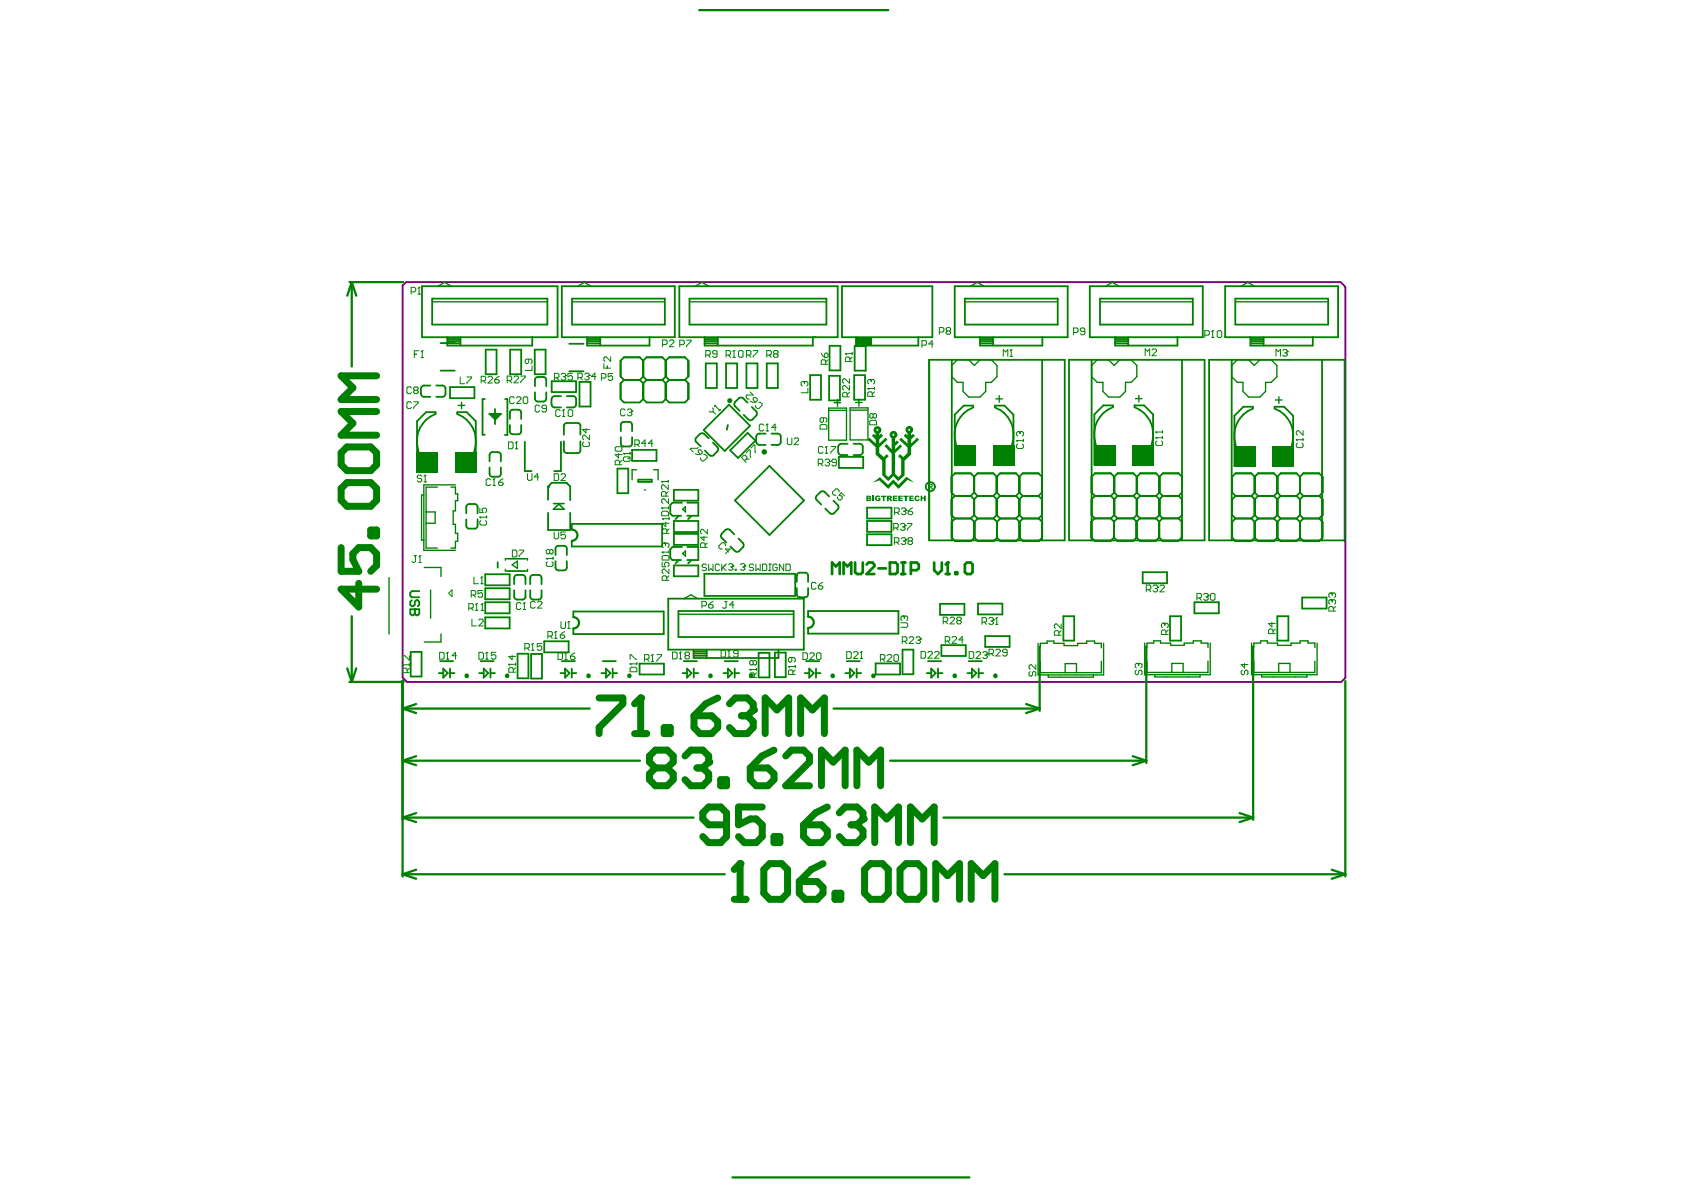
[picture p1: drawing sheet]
<svg xmlns="http://www.w3.org/2000/svg" width="297mm" height="210mm" viewBox="0 0 297 210" stroke-linecap="round" stroke-linejoin="round" font-family="sans-serif">
<path d="M71 50.4l.6-.6h164.9l.8 .8v69l-.7 .7h-164.8l-.8-.8z" fill="none" stroke="#808080" stroke-width=".18"/>
<path d="M71 50.4l.6-.6h164.9l.8 .8v69l-.7 .7h-164.8l-.8-.8z" fill="none" stroke="#800080" stroke-width=".32"/>
<g fill="#008000">
<path d="M153.9 85.2l1.3-1 1.4 1.3 1-.9 .9 .9 1.4-1.4 1.4 1-1.2-.5-1.6 1.6-.9-.9-.9 .9-1.6-1.5z"/>
<path d="M151 59.5h2.7v1.5h-2.7z"/>
<path d="M153 77.6l.4-.4 1.1 1v-.7l-.7-.7 .3-.3 .4 .3v-.4h.6v.4l.3-.3 .4 .3-.7 .7v.7l1.1-1 .3 .4-1.4 1.3v1l.8 .7 .5-.5 .4 .4-.6 .5v2.7l.5 .5 .6-.6v-3.6l-1.3-1.3 .4-.4 .9 1v-2.2h.6v.9l.3-.3 .4 .3-.7 .7v.5l.9-.8 .3 .4-1.2 1.1v3.7l.6 .6 .5-.5v-2.7l-.6-.5 .4-.4 .5 .5 .8-.7v-1l-1.5-1.3 .4-.4 1.1 1v-.7l-.7-.6 .4-.4 .3 .3v-.5h.6v.5l.3-.3 .4 .3-.7 .7v.7l1.1-1 .3 .4-1.4 1.3v1.3l-1.1 1.1v2.6l-1.2 1-.8-.9-.9 .9-1.1-1.1v-2.5l-1.1-1.1v-1.3z"/>
</g>
<path d="M62 49.8l-.8 2.4" fill="none" stroke="#008000" stroke-width=".4"/>
<g fill="none" stroke="#008000" stroke-width=".24">
<path d="M78.4 49.8l-1.2 .7M86.6 73l.7 .7 .8-.7h-1.8l1 1.1M87 73.4l.1-.4v.2l.2 .3M87.3 73.4l.4-.4v.2l-.2 .3zM87.7 73l-.4 .4h-.2l.3-.3h-.7M74.4 95.3h.4M74.4 87.3h.4M79.5 85.9h.8v1.2h.4M79.9 92.5h.4M80.3 94.1h.4v1.4h-.4v1.2h-.8M80.7 88.3h-.4v1.8h-.4M89.1 98.5v.3"/>
<path d="M91.3 99l-1 .6M93 98.5v.3M89.1 100.4v.3M93 100.4v.3"/>
</g>
<g fill="none" stroke="#008000" stroke-width=".32">
<path d="M78.9 59.8h2.3M78.9 59.5v1.5M81.2 59.5v1.5M93.9 59.5v1.5M73.6 78.4l.2 1.2 .4 .9M74.1 75.4l-.4 1-.1 1M75.2 72.7l-1.6 1.6M76.8 72.7v.3l-.9 .5M76.9 70h1.2M76.9 68h1.2M78.9 60.6h2.3M78.9 60.2h2.3"/>
<path d="M80.7 72.7v.3l.9 .5M82.3 72.7l1.6 1.6M83.4 75.4l.4 1 .1 1M83.9 78.4l-.2 1.2-.4 .9M85.7 66h1.9M85.7 61.7h1.9M86.9 79.8h.9M87.9 73.2l-.6 .5M89.1 76.7h.4M89.1 70.4h.4M89.9 72.8v1.1M89.9 75v1.1"/>
<path d="M91.9 72.8v1.1M91.9 75v1.1M94.4 67v1.1M94.4 69.2v1.1M76 82.3l.8 .4v.4M81.5 82.3l-.8 .4v.4M82.2 91.6v1.1M82.8 93.2h.9M82.8 88.9h.9M84.2 91.6v1.1M86.4 82.5v1.1M86.9 84.1h.9"/>
<path d="M92.6 83.1h1.2M77.4 118.7h.8M79.4 118.7h.8M85.3 117.9l.8 .8M85.6 101.3v1.9M85.6 103.8v1.9M86.5 118.7h.8M89.9 101.3v1.9M89.9 103.8v1.9M90.7 101.9v1.1M90.7 104.1v1.1M92.7 101.9v1.1"/>
<path d="M92.7 104.1v1.1M93.5 101.9v1.1M93.5 104.1v1.1M95.5 101.9v1.1M95.5 104.1v1.1"/>
</g>
<path d="M79.1 104.6l.6-.6v1.2z" fill="none" stroke="#008000" stroke-width=".18"/>
<path d="M97.6 89.8h.1" fill="none" stroke="#008000" stroke-width=".28"/>
<circle cx="96.7" cy="85.8" r=".16" fill="#008000"/>
<g fill="none" stroke="#008000" stroke-width=".32">
<path d="M74.4 50.5h23.9v9h-23.9zM76.2 52.7h20.4v4.6h-20.4zM99.1 50.5h19.9v9h-19.9zM100.9 52.7h16.4v4.6h-16.4zM103.6 59.5v1.5h11v-1.5M103.6 59.8h2.3M105.9 59.5v1.5M119.8 50.5h28v9h-28zM121.6 52.7h24.2v4.6h-24.2zM124.3 59.5v1.5h19.1v-1.5M124.3 59.8h2.3M126.6 59.5v1.5"/>
<path d="M148.5 50.5h16v9h-16zM151 59.5v1.5h11v-1.5M168.4 50.5h19.9v9h-19.9zM170.2 52.7h16.4v4.6h-16.4zM172.9 59.5v1.5h11v-1.5M172.9 59.8h2.3M175.2 59.5v1.5M192.2 50.5h20v9h-20zM194 52.7h16.4v4.6h-16.4zM196.7 59.5v1.5h11v-1.5M196.7 59.8h2.3M199 59.5v1.5"/>
<path d="M216.1 50.5h19.9v9h-19.9zM217.9 52.7h16.4v4.6h-16.4zM220.6 59.5v1.5h11v-1.5M220.6 59.8h2.3M222.9 59.5v1.5M73.6 74.3v8.8h3.2M74.2 68.5v1M74.8 70h1.1M74.8 68h1.1M75.2 72.7h1.6M75.9 73.5l-.7 .6-1.1 1.3M77.7 65.4h2.5"/>
<path d="M77.7 60.5h2.5M78.6 68.5v1M78.9 61h15M79.4 68.3h4.3v1.9h-4.3zM80.7 72.7h1.6M81.6 73.5l.7 .6 1.1 1.3M83.9 74.3v8.8h-3.2M85.5 70.4h-.4v6.3h.4M85.7 61.7v4.3M87.3 72.1v2.7M87.6 61.7v4.3M89.5 70.4v6.3"/>
<path d="M90 61.7h1.9v4.3h-1.9zM90.5 76.6h.9M90.5 72.3h.9M92.6 77.9v5.2M94.3 61.7h1.9v4.3h-1.9zM94.9 70.8h.9M94.9 66.5h.9M96.4 67v1.1M96.4 69.2v1.1M97.3 70.4v.9M97.3 67.2h4.3v2h-4.3zM97.8 71.9h1.1"/>
<path d="M97.8 69.9h1.1M98.9 77.9v5.2h-1.2M99.5 75.1v1.6M99.5 77.8v1.6M99.9 79.9h2M100 71.9h1.1M100 69.9h1.1M100 74.6h2M100.4 65.5h2.5M100.4 60.6h2.5M101.6 70.4v.9M102.2 67.4h2v4.3h-2z"/>
<path d="M102.4 75v1.7M102.4 77.8v1.7M103.6 60.6h2.3M103.6 60.2h2.3M109.5 74.9v1.1M109.5 77.1v1.1M110 78.8h1M110 74.4h1M110.1 67l-.6 .6v2.8l.6 .6h2.8l.5-.6M110.1 67h2.8M111.5 74.9v1.1M111.5 77.1v1.1"/>
<path d="M111.5 79.4h4.3v1.9h-4.3zM112.9 67l.5 .6M113.4 63.6l-.5-.6h-2.8l-.6 .6v2.8l.6 .6M113.4 70.4l.6 .6h2.8l.6-.6M113.4 66.4l-.5 .6M113.4 63.6l.6-.6h2.8l.6 .6M113.4 66.4l.6 .6M113.4 63.6v2.8M113.4 67.6v2.8M114 67h2.8M114 67l-.6 .6M116.8 67l.6 .6"/>
<path d="M117.4 66.4l-.6 .6M117.4 63.6l.6-.6h2.8l.6 .6v2.8l-.6 .6M117.4 66.4l.6 .6M117.4 63.6v2.8M117.4 67.6v2.8M118 67h2.8M118 67l-.6 .6M120.8 67l.6 .6v2.8l-.6 .6h-2.8l-.6-.6M122.8 78l.8 .8M123.5 76.5l-.7 .7M124.1 75.8l4.5-4.4 3.7 3.7-4.5 4.5zM124.2 76.5l.8 .8"/>
<path d="M124.3 60.6h2.3M124.3 79.5l.8 .8M124.3 60.2h2.3M124.5 64.1h1.9v4.3h-1.9zM125.8 78.1l.8 .8M126.6 79.6l-.7 .7M128.1 64.1h1.9v4.3h-1.9zM128.4 75l-.2 .8M128.8 79.4l3.1-3 1.4 1.3-3.1 3.1zM129.7 71.7l.8 .8M130.3 70.2l-.6 .7M131.1 70.2l.8 .8"/>
<path d="M131.2 73.2l.8 .8M131.7 64.1h1.9v4.3h-1.9zM132.6 71.8l.8 .8M133.4 77v1M133.4 73.3l-.7 .7M133.9 78.5h1.1M133.9 76.5h1.1M135.2 64.1h2v4.3h-2zM136.1 78.5h1.1M136.1 76.5h1.1M137.7 77v1M142.9 66.2h1.9v4.3h-1.9z"/>
<path d="M146.2 66.3h2v4.3h-2zM146.3 61h1.9v4.3h-1.9zM147.8 78.8v1M148.4 78.3h1.1M150.5 78.3h1.2M150.7 66.2h1.9v4.3h-1.9zM150.7 61h2v4.4h-2zM152.2 78.8v1M163.9 63.5h23.9v31.8h-23.9zM167.9 63.5v31.8M168.4 76.2a5.1 5.1 0 0 1 3.3-4.3v-.4h-1.7l-1.6 1.6v8.9h3.3v-.4a5.1 5.1 0 0 1-3.3-4.4M172.9 60.6h2.3"/>
<path d="M172.9 60.2h2.3M178.8 76.2a5.1 5.1 0 0 0-3.3-4.3v-.4h1.7l1.6 1.6v8.9h-3.3v-.4a5.1 5.1 0 0 0 3.3-4.4M183.8 63.5v31.8M188.6 63.5h23.9v31.8h-23.9zM192.5 63.5v31.8M193 76.2a5.1 5.1 0 0 1 3.3-4.4v-.3h-1.7l-1.6 1.6v8.8h3.3v-.4a5.1 5.1 0 0 1-3.3-4.3M196.7 60.6h2.3M196.7 60.2h2.3M203.4 76.2a5.1 5.1 0 0 0-3.3-4.4v-.3h1.7l1.6 1.6v8.8h-3.3v-.4a5.1 5.1 0 0 0 3.3-4.3M208.5 63.5v31.8M213.3 63.5h23.9v31.8h-23.9zM217.3 63.5v31.8"/>
<path d="M217.7 76.4a5.1 5.1 0 0 1 3.3-4.3v-.4h-1.7l-1.6 1.6v8.9h3.3v-.4a5.1 5.1 0 0 1-3.3-4.4M220.6 60.6h2.3M220.6 60.2h2.3M228.1 76.4a5.1 5.1 0 0 0-3.3-4.3v-.4h1.7l1.6 1.6v8.9h-3.3v-.4a5.1 5.1 0 0 0 3.3-4.4M233.2 63.5v31.8M74.2 80.5l1 1.3 .8 .5M82.2 89.4v1.1M83.3 80.5l-1.1 1.3-.7 .5M84.2 89.4v1.1M86.4 80.3v1.1M87.8 99.2v.9M88.3 80.3v1.1"/>
<path d="M88.3 82.5v1.1M96.7 88.2v-2.4l.6-.6h2.6l.7 .6v2.4M96.7 90.5v3h3.9v-3M98 96.8v1.1M98 99v1.1M98.5 96.3h1M100 96.8v1.1M100 99v1.1M100.9 93.4v-1h15.9v4h-15.9v-1M108.9 82.7h1.9v4.3h-1.9zM112.6 84.6h2.4v.4h-2.4zM118.9 86.4h4.3v1.9h-4.3z"/>
<path d="M118.9 91.9h4.3v1.9h-4.3zM118.9 94.2h4.3v1.9h-4.3zM118.9 99.7h4.3v2h-4.3zM119.7 98.8l-.6 .6M119.7 91l-.6 .6M120.3 96.5h-1.7l-.4 .4v1.5l.4 .4h1.5M120.3 88.7h-1.7l-.4 .4v1.5l.4 .4h1.5M121.2 96.5h2v2.3h-2M121.2 88.7h2v2.3h-2M121.9 98.9l-.5 .5M121.9 91.1l-.5 .5M127.3 94.9l.8 .8"/>
<path d="M128 93.4l-.7 .7M128.7 93.4l.8 .8M128.8 96.4l.8 .8M129.6 88.3l6.1-6.1 6.1 6.1-6.1 6.1zM130.3 95l.8 .8M131.1 96.5l-.7 .7M144.1 88.2l.8 .8M144.7 86.8l-.6 .6M145.4 86.8l.8 .8M145.6 89.7l.8 .8M147 88.3l.8 .8M147.8 89.8l-.7 .7"/>
<path d="M148 80.6h4.3v1.9h-4.3zM148.4 80.3h1.1M150.5 80.3h1.2M152.9 89.5h4.3v2h-4.3zM152.9 91.9h4.3v1.9h-4.3zM152.9 94.2h4.3v2h-4.3zM167.9 94.8l.6 .6h2.8l.6-.6M168.4 87.5l-.6 .6v2.8l.6 .6h2.9l.6 .6M168.4 87.5h2.8M168.5 91.5l-.6 .6M171.2 87.5l.6 .6M171.8 90.9l.6 .6h2.9l.6 .6"/>
<path d="M171.8 84.1l.6-.6h2.8l.6 .6M171.8 84.1l-.6-.6h-2.8l-.6 .6v2.8l.6 .6M171.8 86.9l.6 .6M171.8 84.1v2.8M171.8 88.1v2.8M171.8 90.9l-.6 .6M171.8 86.9l-.6 .6M171.9 94.8l.6 .6h2.8l.6-.6M171.9 92.1v2.7M172.4 87.5l-.6 .6M172.4 87.5h2.8M172.5 91.5l-.6 .6"/>
<path d="M175.2 87.5l.6 .6M175.8 90.9l-.6 .6M175.8 90.9l.6 .6h2.8l.6 .6M175.8 84.1l.6-.6h2.8l.6 .6M175.8 86.9l.6 .6M175.8 84.1v2.8M175.8 88.1v2.8M175.8 86.9l-.6 .6M175.9 94.8l.6 .6h2.7l.6-.6M175.9 92.1v2.7M176.4 87.5l-.6 .6M176.4 87.5h2.8"/>
<path d="M176.5 91.5l-.6 .6M179.2 87.5l.6 .6M179.8 84.1l.6-.6h2.8l.6 .6v2.8l-.6 .6M179.8 86.9l-.6 .6M179.8 90.9l.6 .6h2.8l.6 .6M179.8 90.9l-.6 .6M179.8 84.1v2.8M179.8 88.1v2.8M179.8 86.9l.6 .6M179.8 94.8l.6 .6h2.8l.6-.6M179.8 92.1v2.7M180.4 87.5l-.6 .6"/>
<path d="M180.4 87.5h2.8M180.4 91.5l-.6 .6M183.2 87.5l.6 .6v2.8l-.6 .6M192.5 94.8l.6 .6h2.8l.6-.6M192.5 92l.6-.6h2.8l.6 .6M192.5 90.9l.6 .6h2.8l.6-.6M192.5 84.1l.6-.6h2.8l.6 .6M192.5 86.9l.6 .6M193.1 87.5l-.6 .6M193.1 87.5h2.8M195.9 87.5l.6 .6M196.5 94.8l.6 .6h2.8l.6-.6"/>
<path d="M196.5 92v2.8M196.5 92l.6-.6h2.8l.6 .6M196.5 90.9l.6 .6h2.8l.6-.6M196.5 86.9l.6 .6M196.5 84.1l.6-.6h2.8l.6 .6M196.5 84.1v2.8M196.5 88.1v2.8M196.5 86.9l-.6 .6M197.1 87.5l-.6 .6M197.1 87.5h2.8M199.9 87.5l.6 .6M200.5 92l.6-.6h2.8l.6 .6"/>
<path d="M200.5 94.8l.6 .6h2.8l.6-.6M200.5 92v2.8M200.5 86.9l-.6 .6M200.5 90.9l.6 .6h2.8l.6-.6M200.5 84.1l.6-.6h2.8l.6 .6M200.5 86.9l.6 .6M200.5 84.1v2.8M200.5 88.1v2.8M201.1 87.5l-.6 .6M201.1 87.5h2.8M203.9 87.5l.6 .6M204.5 92l.6-.6h2.8l.5 .6v2.8l-.5 .6h-2.8l-.6-.6"/>
<path d="M204.5 92v2.8M204.5 90.9l.6 .6h2.8l.6-.6M204.5 84.1l.6-.6h2.8l.6 .6M204.5 84.1v2.8M204.5 88.1v2.8M204.5 86.9l.6 .6M204.5 86.9l-.6 .6M205.1 87.5l-.6 .6M205.1 87.5h2.8M207.9 87.5l.6 .6M208.5 86.9l-.6 .6M217.9 91.5l-.6 .6v2.7l.6 .6h2.8l.6-.6"/>
<path d="M217.9 87.5l-.6 .6v2.8l.6 .6M217.9 91.5h2.8M217.9 87.5h2.8M220.7 91.5l.6 .6M220.7 87.5l.6 .6M221.3 94.8l.6 .6h2.8l.6-.6M221.3 84.1l-.6-.6h-2.8l-.6 .6v2.8l.6 .6M221.3 90.9l-.6 .6M221.3 90.9l.6 .6M221.3 84.1l.6-.6h2.8l.6 .6M221.3 86.9l.6 .6M221.3 84.1v2.8"/>
<path d="M221.3 88.1v2.8M221.3 92.1v2.7M221.3 86.9l-.6 .6M221.9 87.5l-.6 .6M221.9 91.5l-.6 .6M221.9 91.5h2.8M221.9 87.5h2.8M224.7 87.5l.6 .6M224.7 91.5l.6 .6M225.3 84.1l.6-.6h2.8l.6 .6M225.3 90.9l-.6 .6M225.3 86.9l-.6 .6"/>
<path d="M225.3 94.8l.6 .6h2.8l.6-.6M225.3 90.9l.6 .6M225.3 86.9l.6 .6M225.3 84.1v2.8M225.3 88.1v2.8M225.3 92.1v2.7M225.9 87.5l-.6 .6M225.9 91.5l-.6 .6M225.9 91.5h2.8M225.9 87.5h2.8M228.7 87.5l.6 .6M228.7 91.5l.6 .6"/>
<path d="M229.3 86.9l-.6 .6M229.3 90.9l.6 .6M229.3 84.1l.6-.6h2.8l.6 .6v2.8l-.6 .6M229.3 84.1v2.8M229.3 88.1v2.8M229.3 92.1v2.7M229.3 86.9l.6 .6M229.3 90.9l-.6 .6M229.9 91.5l-.6 .6M229.9 87.5l-.6 .6M229.9 91.5h2.8M229.9 87.5h2.8"/>
<path d="M232.7 91.5l.6 .6v2.7l-.6 .6h-2.8l-.6-.6M232.7 87.5l.6 .6v2.8l-.6 .6M72.4 115h2v4.3h-2zM77.6 116.6h2.3M78.2 117.9l.8 .8-.8 .8zM79.4 117.9v1.6M84.5 118.7h.8M84.8 116.6h2.3M85.3 117.9v1.6l.8-.8M85.6 106.2h4.3v2h-4.3zM85.6 108.9h4.3v1.9h-4.3zM85.6 105.7h4.3"/>
<path d="M85.6 103.8h4.3M85.6 103.2h4.3M85.6 101.3h4.3M86.5 117.9v1.6M91.2 105.8h1M91.2 101.4h1M91.3 115.3h1.9v4.3h-1.9zM93.7 115.3h1.9v4.4h-1.9zM94 105.8h1M94 101.4h1M96 113.1h4.3v2h-4.3zM98.5 100.6h1"/>
<path d="M98.9 118.7h.8M99.1 116.6h2.3M99.7 117.9l.8 .8-.8 .8zM100.9 118.7h.8M100.9 117.9v1.6M101.1 108.9v-1h16v3.9h-16v-1M106.1 118.7h.8M106.3 116.6h2.3M106.9 117.9l.8 .8-.8 .8zM108.1 118.7h.8M108.1 117.9v1.6M112.8 117.1h4.3v1.9h-4.3z"/>
<path d="M117.9 105.6h23.9v9h-23.9zM119.7 107.8h20.3v4.6h-20.3zM120.4 118.7h.8M120.6 116.6h2.3M121.2 117.9l.8 .8-.8 .8zM122.3 114.6v1.5h15v-1.5M122.3 114.9h2.3M122.3 115.7h2.3M122.4 118.7h.8M122.4 117.9v1.6M122.4 115.3h2.2M124.6 114.6v1.5"/>
<path d="M127.6 118.7h.8M127.8 116.6h2.3M128.4 117.9l.8 .8-.8 .8zM129.6 118.7h.8M129.6 117.9v1.6M133.8 115.1h1.9v4.4h-1.9zM136.7 115.1h1.9v4.3h-1.9zM140.3 105.1h-16.1v-3.9h16.1v4M140.5 101.5v1.1M140.5 103.7v1.1M141.1 105.4h.9M141.1 101h.9"/>
<path d="M141.9 118.7h.8M142.2 116.6h2.3M142.5 101.5v1.1M142.5 103.7v1.1M142.5 108.8v-1h16v4h-16v-1M142.7 117.9l.8 .8-.8 .8zM143.9 118.7h.8M143.9 117.9v1.6M149.1 118.7h.8M149.4 116.6h2.3M149.9 117.9l.8 .8-.8 .8zM151.1 118.7h.8"/>
<path d="M151.1 117.9v1.6M154.5 117h4.3v2h-4.3zM159.2 114.6h1.9v4.3h-1.9zM163.5 118.7h.8M163.7 116.6h2.3M164.3 117.9l.8 .8-.8 .8zM165.5 118.7h.7M165.5 117.9v1.6M165.8 106.5h4.3v2h-4.3zM166.1 113.8h4.3v1.9h-4.3zM170.6 118.7h.8M170.9 116.6h2.3"/>
<path d="M171.4 117.9l.8 .8-.8 .8zM172.5 106.5h4.3v1.9h-4.3zM172.6 118.7h.8M172.6 117.9v1.6M173.8 112.2h4.3v1.9h-4.3zM187.6 108.7h1.9v4.3h-1.9zM201.6 100.9h4.3v2h-4.3zM206.4 108.7h1.9v4.3h-1.9zM210.7 106.2h4.3v2h-4.3zM225.3 108.7h2v4.3h-2zM229.7 105.4h4.3v1.9h-4.3z"/>
</g>
<path d="M97.6 89.8l1-.9 .9 .9zM97.6 88.8h1.9" fill="none" stroke="#008000" stroke-width=".28"/>
<g fill="none" stroke="#008000" stroke-width=".24">
<path d="M76.4 53.2h20M78.4 49.8l1.2 .7M101.1 53.2h16M101.9 50.5l1.2-.7 1.2 .7M121.8 53.2h24M122.6 50.5l1.2-.7 1.2 .7M170.4 53.2h16M171.2 50.5l1.2-.7 1.2 .7M194.2 53.2h16M195 50.5l1.2-.7 1.2 .7M218.1 53.2h16M218.9 50.5l1.2-.7 1.2 .7"/>
<path d="M87.7 73h.7l-1 1M146.2 72h3.1v5.6h-3.1zM146.2 72.4h3.1M147.1 71h1.2M147.7 70.4v1.3M150 71.9h3.1v5.7h-3.1zM150 72.3h3.1M150.9 71h1.2M151.5 70.4v1.2M167.9 64.5l1-1h2l1 1 1-1h2l1 1v2l-1 .9h-1v1.6l-1 1h-2l-1-1v-1.6h-1l-1-.9zM192.5 64.5l1-1h2l1 1 1-1h2l1 1v2l-1 .9h-1v1.6l-1 1h-2l-1-1v-1.6h-1l-1-.9zM217.3 64.5l1-1h1.9l1 1 1-1h2l1 1v2l-1 .9h-1v1.6l-1 1h-2l-1-1v-1.6h-.9l-1-.9z"/>
<path d="M74.4 87.3v8M75.2 90.3h1.5v2h-1.5M77.1 85.9h-1.9v10.8h1.9M79.9 90.1v2.4M80.3 85.5h-5.5v11.6h5.5M80.3 92.5v1.6M80.7 87.1v1.2M89.1 98.5h3.9M91.3 99v1.3l-1-.7M112.3 82.9h-.8v1.7M113.7 86.4h.2M115.3 82.9h.8v1.7"/>
<path d="M120.4 97.6l.5-.4v.9zM120.4 97.6h.2M120.4 89.8l.5-.4v.9zM120.4 89.8h.2M68.6 101.9v9.9M74.8 100.1h3v1.6M76 104.1v5M77.8 111.8v1.4h-3M89.1 100.7h3.9M119.8 108.3h20.1M120.7 105.6l1.2-.7 1.2 .7M183.1 113.5v5.6h11.6v-5.6"/>
<path d="M183.5 114.3v-.8h1.2v-.4h1.2v.4h1.8v.4h2.4v-.4h1.6v-.4h1.4v.4h1.2v.8M183.5 116.7v2h10.8v-2M184.9 119.1v.3h8v-.3M187.9 118.7v-1.6h2v1.6M201.9 113.4v5.6h11.6v-5.6M202.3 114.2v-.8h1.2v-.4h1.2v.4h1.8v.4h2.4v-.4h1.6v-.4h1.4v.4h1.2v.8M202.3 116.6v2h10.8v-2M203.7 119v.4h8v-.4M206.7 118.6v-1.6h2v1.6M220.8 113.4v5.6h11.5v-5.6M221.2 116.6v2h10.7v-2M221.2 114.2v-.8h1.2v-.4h1.2v.4h1.7v.4h2.4v-.4h1.6v-.4h1.4v.4h1.2v.8"/>
<path d="M222.6 119v.4h7.9v-.4M225.5 118.6v-1.6h2v1.6"/>
</g>
<g fill="none" stroke="#008000" stroke-width=".4">
<path d="M123.3 1.8h33.4M61.6 49.8h9.5M62.8 52.2l-.8-2.4v14.9M61.2 117.9l.8 2.4M62 108.7v11.6M62.8 117.9l-.8 2.4M183.4 114.1v11.3M202.2 114v20.6M221 114v30.6M61.6 120.3h9.6M71 120.1v34.5M71 134.2l2.4 .8"/>
<path d="M71 125l2.4 .8M71 134.2h41.9M71 125h33M73.4 133.4l-2.4 .8M73.4 124.2l-2.4 .8M147 125h36.4M157 134.2h45.2M181 124.2l2.4 .8M183.4 125l-2.4 .8M199.8 133.4l2.4 .8M202.2 134.2l-2.4 .8M237.3 120.1v34.5"/>
<path d="M71 154.2l2.4 .8M71 144.2l2.4 .8M71 144.2h51.3M71 154.2h56.8M73.4 143.4l-2.4 .8M73.4 153.4l-2.4 .8M166.4 144.2h54.6M177.2 154.2h60.1M218.7 143.4l2.3 .8M221 144.2l-2.3 .8M234.9 153.4l2.4 .8M237.3 154.2l-2.4 .8"/>
<path d="M129.2 207.7h41.8"/>
</g>
<path d="M82.3 119.2h.1M89.5 119.2h.1M103.8 119.2h.1M111 119.2h.1M125.3 119.2h.1M132.5 119.2h.1M146.9 119.2h.1M154.1 119.2h.1M168.4 119.2h.1M175.6 119.2h.1" fill="none" stroke="#008000" stroke-width=".8"/>
<g fill="#008000">
<path d="M175.1 78.6h3.8v3.6h-3.8z" fill-rule="evenodd"/>
<path d="M168.3 78.6h3.8v3.5h-3.8z" fill-rule="evenodd"/>
<path d="M199.8 78.6h3.7v3.5h-3.7z" fill-rule="evenodd"/>
<path d="M192.9 78.6h3.8v3.5h-3.8z" fill-rule="evenodd"/>
<path d="M224.5 78.8h3.8v3.6h-3.8z" fill-rule="evenodd"/>
<path d="M217.7 78.8h3.7v3.5h-3.7z" fill-rule="evenodd"/>
<path d="M80.3 79.8h3.8v3.5h-3.8z" fill-rule="evenodd"/>
<path d="M73.5 79.8h3.8v3.5h-3.8z" fill-rule="evenodd"/>
</g>
<g fill="none" stroke="#008000" stroke-width=".18">
<path d="M72.5 51.5h.6l.2-.2v-.4l-.2-.2h-.6v1.2M73.7 51.9h.4M73.9 50.7h.1M73.9 50.7l-.2 .2M73.9 50.7v1.2M149.1 62.4h.1M149.1 62.4l.2 .2M149.1 62.4h1.2M149.9 63.8v-.6l-.2-.2h-.4l-.2 .2v.6h1.2M150.3 63l-.4 .4M150.3 62.2v.4M162.6 60.9h.6l.2-.2v-.4l-.2-.2h-.6v1.2"/>
<path d="M164.6 60.7h-.8l.6-.6v1.2M73.1 98h.4M73.3 98v1l-.2 .2h-.2l-.2-.2M73.9 99.2h.4M74.1 98h.1M74.1 98v1.2M74.1 98l-.2 .2"/>
</g>
<path d="M175.6 70.2h.5v-.5h.3v.5h.5v.3h-.5v.5h-.3v-.5h-.5z" fill="#008000"/>
<path d="M200.4 118.2l-.2 .2v.4l.2 .2h.2l.2-.2v-.4l.2-.2h.2l.2 .2v.4l-.2 .2M200.6 117h.1M200.6 117h-.2l-.2 .2v.4l.2 .2M200.6 117l.2 .2M200.8 117.2v.2M200.8 117.2l.2-.2h.2l.2 .2v.4l-.2 .2" fill="none" stroke="#008000" stroke-width=".18"/>
<path d="M200.2 70.2h.6v-.5h.2v.5h.5v.2h-.5v.6h-.2v-.6h-.6z" fill="#008000"/>
<g fill="none" stroke="#008000" stroke-width=".18">
<path d="M165.7 58.6h.6l.2-.2v-.4l-.2-.2h-.6v1.2M167.1 58.4l-.2-.2v-.2l.2-.2h.4l.2 .2v.2l-.2 .2M167.1 58.4l-.2 .2v.2l.2 .2h.4l.2-.2v-.2l-.2-.2M167.1 58.4h.4M73.1 62.5h.4M73.9 61.9h-.8v1.2M74.3 63.1h.4M74.5 61.9h.1M74.5 61.9v1.2M74.5 61.9l-.2 .2M81.2 66.5v1.2h.8M82.4 66.5h.8v.2l-.8 .8v.2"/>
<path d="M84.9 67.2h.6l.2-.2v-.4l-.2-.2h-.6v1.2M85.3 67.2l.4 .4M86.1 66.6l.2-.2h.4l.2 .2v.2l-.8 .8h.8M87.3 67h.6l.2 .2v.2l-.2 .2h-.4l-.2-.2zM88.1 66.4l-.8 .6M89.7 78h.6l.2 .2v.8l-.2 .2h-.6zM90.9 79.2h.4M91.1 78h.1M91.1 78v1.2M91.1 78l-.2 .2M93.2 63.3v.6l-.2 .2h-.2l-.2-.2v-.4l.2-.2h.8l.2 .2v.4l-.2 .2M93.8 64.5v.8h-1.2"/>
<path d="M97.8 66.7h.6l.2-.2v-.4l-.2-.2h-.6v1.1M98.2 66.7l.4 .3M98.8 72.5l-.2-.2h-.4l-.2 .2v.8l.2 .2h.4l.2-.2M99 66.1l.2-.2h.4l.2 .2v.2M99.2 73.5h.4M99.4 66.5h.2M99.4 72.3h.1M99.4 72.3v1.2M99.4 72.3l-.2 .2M99.6 66.5l.2 .2v.1l-.2 .2h-.4l-.2-.2M99.8 66.3h.1M99.8 66.3l-.2 .2"/>
<path d="M100.2 72.5l.2-.2h.4l.2 .2v.8l-.2 .2h-.4l-.2-.2zM101 65.9h-.8v.6l.4-.2h.2l.2 .2v.3l-.2 .2h-.4l-.2-.2M103 78l-.2 .2v.4l.2 .2h.8l.2-.2v-.4l-.2-.2M103.4 75.6v.8l-.6-.6h1.2M104 76.8v.8l-.8-.8h-.2l-.2 .2v.4l.2 .2M106.1 66.7h.6l.2-.2v-.4l-.2-.2h-.6v1.2M106.5 64.1v.8h1.2M107.1 64.5v.4M107.7 62.9v.8l-.8-.8h-.2l-.2 .2v.4l.2 .2M108.1 65.9h-.8v.6l.4-.2h.2l.2 .2v.4l-.2 .2h-.4l-.2-.2M108.5 79l.2-.2h.8l.2 .2v.4l-.2 .2h-.8l-.2-.2zM109.1 80v.8l-.6-.6h1.2"/>
<path d="M110.3 72.3l-.2-.2h-.4l-.2 .2v.8l.2 .2h.4l.2-.2M110.7 72.3l.2-.2h.4l.2 .2v.2M111.1 72.7h.2M111.3 72.7l.2 .2v.2l-.2 .2h-.4l-.2-.2M111.5 72.5h.1M111.5 72.5l-.2 .2M116.9 60.8h.6l.2-.2v-.4l-.2-.2h-.6v1.2M118.1 60.2l.2-.2h.4l.2 .2v.2l-.8 .8h.8M119.9 60.8h.6l.2-.2v-.4l-.2-.2h-.6v1.2M121.1 60h.8v.2l-.8 .8v.2M144.9 62.3l.5 .8M145.2 79l-.2-.2h-.4l-.2 .2v.8l.2 .1h.4l.2-.1"/>
<path d="M145.4 62.5l.2-.2h.2l.2 .2v.4l-.2 .2h-.4zM145.6 79.9h.4M145.6 64.3v-.6l-.2-.2h-.4l-.1 .2v.6h1.1M145.8 78.8h.1M145.8 78.8v1.1M145.8 78.8l-.2 .2M146 63.5l-.4 .4M146.6 78.8h.8v.2l-.8 .8v.1M153.1 68.5h.1M153.1 68.5l.2 .2M153.1 68.5h1.2M153.4 74.3l.2-.2h.8l.2 .2v.6h-1.2z"/>
<path d="M153.5 66.9h.1M153.5 66.9h-.2l-.2 .2v.4l.2 .2M153.5 66.9l.2 .2M153.7 67.1l.2-.2h.2l.2 .2v.4l-.2 .2M153.7 67.1v.2M153.9 69.9v-.6l-.2-.2h-.4l-.2 .2v.6h1.2M154 73.1l.2-.2h.2l.2 .2v.4l-.2 .2h-.2l-.2-.2M154 73.1l-.2-.2h-.2l-.2 .2v.4l.2 .2h.2l.2-.2M154 73.1v.4M154.3 69.1l-.4 .4M154.3 68.3v.4M179.3 77.7h.1"/>
<path d="M179.3 77.7h1.2M179.3 77.7l.2 .2M179.5 78.3l-.2 .2v.4l.2 .2h.8l.2-.2v-.4l-.2-.2M179.7 76.1h.1M179.7 76.1h-.2l-.2 .2v.4l.2 .2M179.7 76.1l.2 .2M179.9 76.3l.2-.2h.2l.2 .2v.4l-.2 .2M179.9 76.3v.2M180.5 77.5v.4M203.9 77.2h.1M203.9 76.2h.1M203.9 77.2h1.2"/>
<path d="M203.9 77.2l.2 .2M203.9 76.2h1.2M203.9 76.2l.2 .2M204.1 77.8l-.2 .2v.4l.2 .2h.8l.2-.2v-.4l-.2-.2M205.1 76v.4M205.1 77v.4M74.4 84l-.2-.2h-.4l-.2 .2v.2l.2 .2h.4l.2 .2v.2l-.2 .2h-.4l-.2-.2M74.8 85h.4M75 83.8h.1M75 83.8v1.2M75 83.8l-.2 .2M86.6 84.6l-.2-.2h-.4l-.2 .2v.8l.2 .2h.4l.2-.2"/>
<path d="M87 85.6h.3M87.1 84.4h.1M87.1 84.4v1.2M87.1 84.4l-.1 .2M87.9 85h.6l.2 .2v.2l-.2 .2h-.4l-.2-.2zM88.7 84.4l-.8 .6M96.4 98.5h.1M96.4 98.5h1.1M96.4 98.5l.2 .2M96.6 99.1l-.2 .2v.4l.2 .2h.8l.1-.2v-.4l-.1-.2M97 97.1l-.2-.2h-.2l-.2 .2v.4l.2 .2h.2l.2-.2M97 97.1l.2-.2h.2l.1 .2v.4l-.1 .2h-.2l-.2-.2"/>
<path d="M97 97.1v.4M97.5 98.3v.4M109.3 82v-.6l-.2-.2h-.4l-.2 .2v.6h1.2M109.7 81.2l-.4 .4M124.2 94.6v.8l-.6-.6h1.2M124.4 96.6v-.6l-.2-.2h-.4l-.2 .2v.6h1.2M124.8 93.4v.8l-.8-.8h-.2l-.2 .2v.4l.2 .2M124.8 95.8l-.4 .4M157.6 93.1h.6l.2-.2v-.4l-.2-.2h-.6v1.2M157.8 95.6h.6l.2-.2v-.4l-.2-.2h-.6v1.2M158 93.1l.4 .4M158.2 95.6l.4 .4"/>
<path d="M158.8 92.5l.2-.2h.4l.2 .2v.2M159 95l.2-.2h.4l.2 .2v.2M159.2 92.9h.2M159.4 95.4h.2M159.4 92.9l.2 .2v.2l-.2 .2h-.4l-.2-.2M159.6 95.4l.2 .2v.2l-.2 .2h-.4l-.2-.2M159.6 92.7h.1M159.6 92.7l-.2 .2M159.8 95.2h.1M159.8 95.2l-.2 .2M160 92.3h.8v.2l-.8 .8v.2M160.4 95.4l-.2-.2v-.2l.2-.2h.4l.1 .2v.2l-.1 .2"/>
<path d="M160.4 95.4h.4M160.4 95.4l-.2 .2v.2l.2 .2h.4l.1-.2v-.2l-.1-.2M71 117.3h.1M71 117.3l.2 .2M71 117.3h1.2M71.8 118.7v-.6l-.2-.2h-.4l-.2 .2v.6h1.2M72.2 115.7v.8l-.8-.8h-.2l-.2 .2v.4l.2 .2M72.2 117.9l-.4 .4M72.2 117.1v.4M83.1 105h.6l.2-.2v-.4l-.2-.2h-.6v1.2M83.5 105l.4 .4M83.6 101.8v1.2h.8"/>
<path d="M84.8 103h.4M85 101.8h.1M85 101.8v1.2M85 101.8l-.2 .2M85.1 104.2h-.8v.6l.4-.2h.2l.2 .2v.4l-.2 .2h-.4l-.2-.2M89.7 117.2h.1M89.7 117.2l.2 .2M89.7 117.2h1.2M90.3 115.6v.8l-.6-.6h1.2M90.5 118.6v-.6l-.2-.2h-.4l-.2 .2v.6h1.2M90.9 117.8l-.4 .4M90.9 117v.4"/>
<path d="M92.6 114.3h.6l.2-.2v-.4l-.2-.2h-.6v1.2M93 114.3l.4 .4M93.8 114.7h.4M94 113.5h.1M94 113.5l-.2 .2M94 113.5v1.2M95.6 113.5h-.8v.6l.4-.2h.2l.2 .2v.4l-.2 .2h-.4l-.2-.2M96.6 112.2h.6l.2-.2v-.4l-.2-.2h-.6v1.2M97 112.2l.4 .4M97.8 112.6h.4M98 111.4h.1M98 111.4l-.2 .2"/>
<path d="M98 111.4v1.2M98.8 112h.6l.2 .2v.2l-.2 .2h-.4l-.2-.2zM98.9 109.7v.9l.2 .2h.4l.2-.2v-.9M99.6 111.4l-.8 .6M100.1 110.8h.4M100.3 109.7h.1M100.3 109.7v1.1M100.3 109.7l-.2 .2M111.1 117.1h.1M111.1 117.9l.2-.2h.8l.2 .2v.6h-1.2zM111.1 116.3v-.8h.2l.8 .8h.2M111.1 117.1h1.2"/>
<path d="M111.1 117.1l.2 .2M112.3 116.9v.4M123.8 106.9h.6l.2-.2v-.4l-.2-.2h-.6v1.2M125 106.7h.6l.2 .2v.2l-.2 .2h-.4l-.2-.2zM125.8 106.1l-.8 .6M127.9 106.1h.4M128.1 106.1v1l-.2 .2h-.2l-.2-.2M129.5 106.7h-.8l.6-.6v1.2M143.9 102.9l-.2-.2h-.4l-.2 .2v.8l.2 .2h.4l.2-.2M144.3 103.3h.6l.2 .2v.2l-.2 .2h-.4l-.2-.2zM145.1 102.7l-.8 .6M158.9 109.9h1l.2 .2v.3l-.2 .2h-1"/>
<path d="M159.3 108.7h.1M159.3 108.7h-.2l-.2 .2v.4l.2 .2M159.3 108.7l.2 .2M159.5 108.9l.2-.2h.2l.2 .2v.4l-.2 .2M159.5 108.9v.2M181.7 118.5l-.2 .2v.4l.2 .1h.2l.2-.1v-.4l.2-.2h.2l.2 .2v.4l-.2 .1M182.7 117.3v.8l-.8-.8h-.2l-.2 .2v.4l.2 .2M205.3 109.9h.1M205.3 109.9h-.2l-.2 .2v.4l.2 .2M205.3 109.9l.2 .2M205.5 110.1l.2-.2h.2l.2 .2v.4l-.2 .2M205.5 110.1v.2"/>
<path d="M205.7 111.9v-.6l-.2-.2h-.4l-.2 .2v.6h1.2M206.1 111.1l-.4 .4M224.3 109.8v.8l-.5-.6h1.1M224.5 111.8v-.6l-.2-.2h-.3l-.2 .2v.6h1.1M224.9 111l-.4 .4"/>
</g>
<path d="M163.7 85.3l.5 .1a.29 .29 0 0 1 .3 .2 .29 .29 0 0 1-.2 .3l.3 .5h-.2l-.3-.5h-.2v.5h-.2zM163.9 85.5v.3h.2a.16 .16 0 0 0 .2 0 .16 .16 0 0 0 0-.2 .16 .16 0 0 0-.2-.1z" fill="#008000"/>
<g fill="none" stroke="#008000" stroke-width=".18">
<path d="M174.5 115.3h.6l.2-.2v-.4l-.2-.2h-.6v1.2M174.9 115.3l.4 .4M175.7 114.7l.2-.2h.4l.2 .2v.2l-.8 .8h.8M177.6 115.1h-.6l-.2-.2v-.2l.2-.2h.4l.2 .2v.8l-.2 .2h-.4l-.2-.2M186.8 112v-.6l-.2-.2h-.4l-.2 .2v.6h1.2M187.2 110.1v.7l-.8-.7h-.2l-.2 .2v.3l.2 .2M187.2 111.2l-.4 .4M211.1 105.5h.6l.2-.2v-.4l-.2-.2h-.6v1.2M211.5 105.5l.4 .4M212.3 104.9l.2-.2h.4l.2 .2v.2M212.7 105.3h.2M212.9 105.3l.2 .2v.2l-.2 .2h-.4l-.2-.2"/>
<path d="M213.1 105.1h.1M213.1 105.1l-.2 .2M213.5 104.9l.2-.2h.4l.2 .2v.8l-.2 .2h-.4l-.2-.2zM219.1 118.2l-.2 .2v.4l.2 .2h.2l.2-.2v-.4l.2-.2h.2l.2 .2v.4l-.2 .2M219.5 117v.8l-.6-.6h1.2"/>
</g>
<path d="M224.9 70.4h.6v-.5h.2v.5h.5v.3h-.5v.5h-.2v-.5h-.6z" fill="#008000"/>
<g fill="none" stroke="#008000" stroke-width=".18">
<path d="M72.6 71.1l-.2-.2h-.4l-.2 .2v.8l.2 .2h.4l.2-.2M72.6 68.4l-.2-.2h-.4l-.2 .2v.8l.2 .2h.4l.2-.2M73 70.9h.8v.2l-.8 .8v.2M73.2 68.8l-.2-.2v-.2l.2-.2h.4l.2 .2v.2l-.2 .2M73.2 68.8l-.2 .2v.2l.2 .2h.4l.2-.2v-.2l-.2-.2M73.2 68.8h.4M84.6 91.2h.1M84.6 89.6v.8h.6l-.2-.6 .2-.2h.4l.2 .2v.4l-.2 .2M84.6 91.2h1.2M84.6 91.2l.2 .2M84.8 91.8l-.2 .2v.4l.2 .2h.8l.2-.2v-.4l-.2-.2M85.8 91v.4"/>
<path d="M77.5 115.1h.6l.2 .2v.8l-.2 .2h-.6zM78.7 116.3h.4M78.9 115.1h.1M78.9 115.1v1.2M78.9 115.1l-.2 .2M80.5 115.7h-.8l.6-.6v1.2M82.7 107.3h.6l.2-.2v-.4l-.2-.2h-.6v1.2M83.1 107.3l.4 .4M83.2 109.2v1.2h.8M83.9 107.7h.4M84.1 106.5h.1M84.1 106.5l-.2 .2"/>
<path d="M84.1 106.5v1.2M84.4 109.4l.2-.2h.4l.2 .2v.2l-.8 .8h.8M84.5 115.1h.6l.2 .2v.8l-.2 .2h-.6zM84.9 107.7h.4M85.1 106.5h.1M85.1 106.5v1.2M85.1 106.5l-.2 .2M85.7 116.3h.4M85.9 115.1h.1M85.9 115.1v1.2M85.9 115.1l-.2 .2M87.5 115.1h-.8v.6l.4-.2h.2l.2 .2v.4l-.2 .2h-.4l-.2-.2"/>
</g>
<path d="M80.7 71.4h.6v-.5h.2v.5h.5v.2h-.5v.6h-.2v-.6h-.6z" fill="#008000"/>
<g fill="none" stroke="#008000" stroke-width=".18">
<path d="M189.4 58.6h.6l.2-.2v-.4l-.2-.1h-.6v1.1M191.4 58.4h-.6l-.2-.2v-.2l.2-.1h.4l.2 .1v.8l-.2 .2h-.4l-.2-.2M212.5 59.1h.6l.2-.2v-.4l-.2-.2h-.6v1.2M213.7 59.5h.4M213.9 58.3h.1M213.9 58.3l-.2 .2M213.9 58.3v1.2M214.7 58.5l.2-.2h.4l.2 .2v.8l-.2 .2h-.4l-.2-.2zM95.2 71.7l-.2-.2h-.4l-.2 .2v.8l.2 .2h.4l.2-.2M96.4 72.1h-.6l-.2-.2v-.2l.2-.2h.4l.2 .2v.8l-.2 .2h-.4l-.2-.2M109.9 80h.1M109.9 80h1.2"/>
<path d="M109.9 80l.2 .2M111.1 79.8v.4M112 78.4h.6l.2-.2v-.4l-.2-.2h-.6v1.2M112.4 78.4l.4 .4M114 78.2h-.8l.6-.6v1.2M115.2 78.2h-.8l.6-.6v1.2M123.2 78.9l-.2 .2h-1.1l-.2 .1 .6 .6M123.2 79.5l.4-.1 .3 .2v.3l-.3 .3-.4-.4zM124.5 62.6h.6l.2-.2v-.4l-.2-.2h-.6v1.2M124.9 62.6l.4 .4M125.1 72.5l.1 .2h.6M125.7 71.9l.1 .2v.6"/>
<path d="M125.8 72.7l.4 .4M126.1 71.5h.1M126.1 71.5l.9 .9 .1-.2-.3 .3M126.1 71.5v.3M126.5 62.4h-.6l-.2-.2v-.2l.2-.2h.4l.2 .2v.8l-.2 .2h-.4l-.2-.2M131.6 79.9l.6-.6 .1 .1v1.2l.2 .1M131.7 62.6h.6l.2-.2v-.4l-.2-.2h-.6v1.2M132.1 62.6l.4 .4M132.5 79l.5-.5 .2 .1v1.1l.1 .2M132.9 61.8h.8v.2l-.8 .8v.2M134.7 75l-.2-.2h-.4l-.2 .2v.8l.2 .2h.4l.2-.2M135.1 76h.4"/>
<path d="M135.2 62.6h.6l.2-.2v-.4l-.2-.2h-.6v1.2M135.3 74.8h.1M135.3 74.8v1.2M135.3 74.8l-.2 .2M135.6 62.6l.4 .4M136.6 62.4l-.2-.2v-.2l.2-.2h.4l.2 .2v.2l-.2 .2M136.6 62.4l-.2 .2v.2l.2 .2h.4l.2-.2v-.2l-.2-.2M136.6 62.4h.4M136.9 75.4h-.8l.6-.6v1.2M141.7 67.3h.1M141.7 67.3h-.2l-.2 .2v.4l.2 .2M141.7 67.3l.2 .2"/>
<path d="M141.9 67.5l.2-.2h.2l.2 .2v.4l-.2 .2M141.9 67.5v.2M142.5 68.5v.8h-1.2M144.7 75.1l.2-.2h.7l.2 .2v.6h-1.1zM145.2 73.7v.6l-.2 .2h-.1l-.2-.2v-.4l.2-.2h.7l.2 .2v.4l-.2 .2M177 62.9v-1.2l.4 .4 .4-.4v1.2M178.2 62.9h.4M178.4 61.7h.1M178.4 61.7v1.2M178.4 61.7l-.2 .2M202 62.7v-1.1l.4 .4 .4-.4v1.1M203.2 61.8l.2-.2h.4l.2 .2v.2l-.8 .7h.8"/>
<path d="M225.1 62.8v-1.2l.4 .4 .4-.4v1.2M226.3 61.8l.2-.2h.4l.2 .2v.2M226.7 62.2h.2M226.9 62.2l.2 .2v.2l-.2 .2h-.4l-.2-.2M227.1 62h.1M227.1 62l-.2 .2M228.7 77.6h.1M228.7 77.6h1.1M228.7 77.6l.2 .2M228.9 78.2l-.2 .2v.4l.2 .2h.7l.2-.2v-.4l-.2-.2M229.8 76v.8l-.7-.8h-.2l-.2 .2v.4l.2 .2M229.8 77.4v.4"/>
<path d="M90.4 97h.6l.2 .2v.8l-.2 .2h-.6zM91.6 97h.8v.2l-.8 .8v.2M93 83.5v1l.2 .2h.4l.2-.2v-1M95 84.1h-.8l.6-.6v1.2M97.7 83.6h.6l.2 .2v.8l-.2 .2h-.6zM97.7 93.8v1l.2 .2h.4l.2-.2v-1M98.9 83.8l.2-.2h.4l.2 .2v.2l-.8 .8h.8M99.7 93.8h-.8v.6l.4-.2h.2l.2 .2v.4l-.2 .2h-.4l-.2-.2M109.9 80.8l.2-.2h.8l.2 .2v.4l-.2 .2h-.8l-.2-.2zM111.1 80.6l-.4 .4M116.7 84.9h.1M116.7 84.9h1.2"/>
<path d="M116.7 84.9l.2 .2M116.7 89.6h.1M116.7 90.4l.2-.2h.8l.2 .2v.6h-1.2zM116.7 89.6h1.2M116.7 89.6l.2 .2M116.8 97.4h.1M116.8 98.2l.2-.2h.8l.2 .2v.6h-1.2zM116.8 99.2v.8h.6l-.2-.4v-.2l.2-.2h.4l.2 .2v.4l-.2 .2M116.8 97.4h1.2M116.8 97.4l.2 .2M116.8 91.5h.1M116.8 91.5h1.2"/>
<path d="M116.8 91.5l.2 .2M117.2 95.8h.1M117.2 95.8h-.2l-.2 .2v.4l.2 .2M117.2 95.8l.2 .2M117.4 96l.2-.2h.2l.2 .2v.4l-.2 .2M117.4 96v.2M117.4 92.1v.8l-.6-.6h1.2M117.5 87.5v-.6l-.2-.2h-.4l-.2 .2v.6h1.2M117.6 94.1v-.6l-.2-.2h-.4l-.2 .2v.6h1.2M117.9 85.5v.8l-.8-.8h-.2l-.2 .2v.4l.2 .2M117.9 86.7l-.4 .4M117.9 84.7v.4"/>
<path d="M117.9 88v.8l-.8-.8h-.2l-.2 .2v.4l.2 .2M117.9 89.4v.4M118 97.2v.4M118 93.3l-.4 .4M118 91.3v.4M122.6 80l.4 .2h.6M124.1 80.2h.3l.3 .3v.2l-.6 .6h-.2l-.3-.3v-.3M128.5 99.6l.2-.2h.4l.2 .2v.2M129.3 99.8h.1M129.3 99.8l-.2 .2M130.6 99.6l.2-.2h.4l.2 .2v.2M131.3 81.3l.4-.4v-.3l-.2-.3h-.3l-.4 .4 .8 .8"/>
<path d="M131.4 99.8h.1M131.4 99.8l-.2 .2M131.6 81h.6M132.9 99.7l-.2-.2h-.4l-.1 .4 .1 .2h.4l.2 .2v.2l-.2 .2h-.4l-.1-.2M133.3 99.5v1.2l.4-.4 .4 .4v-1.2M134.5 99.5h.5l.2 .2v.8l-.2 .2h-.5zM135.6 99.5h.4M135.8 99.5v1.2M137.1 99.7l-.2-.2h-.4l-.2 .2v.8l.2 .2h.4l.2-.2v-.4h-.4M138.2 99.5v1.2l-.7-1.2v1.2M138.6 99.5h.6l.2 .2v.8l-.2 .2h-.6zM144.3 81.8h.6l.2-.2v-.4l-.2-.2h-.6v1.2"/>
<path d="M144.7 81.8l.4 .4M145.5 81.2l.2-.2h.4l.2 .2v.2M145.9 81.6h.2M146.1 81.6l.2 .2v.2l-.2 .2h-.4l-.2-.2M146.3 81.4h.1M146.3 81.4l-.2 .2M147.5 81.6h-.6l-.2-.2v-.2l.2-.2h.4l.2 .2v.8l-.2 .2h-.4l-.2-.2M148 86.8v-.3l-.3-.3h-.3l-.6 .6v.3l.3 .3h.3M149 87.5l-.6-.6-.4 .5 .6 .2v.3l-.3 .3h-.3l-.3-.3v-.3M157.8 90.4h.6l.2-.2v-.4l-.2-.2h-.6v1.2M158.2 90.4l.4 .4M159 89.8l.2-.2h.4l.2 .2v.2"/>
<path d="M159.4 90.2h.2M159.6 90.2l.2 .2v.2l-.2 .2h-.4l-.2-.2M159.8 90h.1M159.8 90l-.2 .2M160.2 90.2h.6l.2 .2v.2l-.2 .2h-.4l-.2-.2zM161 89.6l-.8 .6M91.9 106.5l-.2-.2h-.4l-.2 .2v.8l.2 .2h.4l.2-.2M92.3 107.5h.4M92.5 106.3h.1M92.5 106.3v1.2M92.5 106.3l-.2 .2M94.4 106.3l-.2-.2h-.4l-.2 .2v.8l.2 .2h.4l.2-.2"/>
<path d="M94.8 106.3l.2-.2h.4l.2 .2v.2l-.8 .8h.8M98.4 115.1h.6l.2 .2v.8l-.2 .2h-.6zM99.6 116.3h.4M99.8 115.1h.1M99.8 115.1v1.2M99.8 115.1l-.2 .2M100.6 115.7h.6l.2 .2v.2l-.2 .2h-.4l-.2-.2zM101.4 115.1l-.8 .6M117.6 102.4v-.6l-.2-.2h-.4l-.2 .2v.6h1.2M118 100.4v.8l-.8-.8h-.2l-.2 .2v.4l.2 .2M118 101.6l-.4 .4M118.6 115h.6l.2 .2v.8l-.2 .2h-.6z"/>
<path d="M119.8 116.2h.4M120 115h.1M120 115v1.2M120 115l-.2 .2M121 115.6l-.2-.2v-.2l.2-.2h.4l.2 .2v.2l-.2 .2M121 115.6l-.2 .2v.2l.2 .2h.4l.2-.2v-.2l-.2-.2M121 115.6h.4M128.9 100h.2M129.1 100l.2 .2v.2l-.2 .2h-.4l-.2-.2M129.7 100.4h.2v.2h-.2zM131 100h.2M131.2 100l.2 .2v.2l-.2 .2h-.4l-.2-.2"/>
<path d="M132.3 118.1h.1M132.3 118.1l.2 .2M132.3 118.1h1.2M132.9 116.7l-.2-.2h-.2l-.2 .2v.4l.2 .2h.2l.2-.2M132.9 116.7l.2-.2h.2l.2 .2v.4l-.2 .2h-.2l-.2-.2M132.9 116.7v.4M133.1 119.5v-.6l-.2-.2h-.4l-.2 .2v.6h1.2M133.5 118.7l-.4 .4M133.5 117.9v.4M135.6 100.7h.4M139.1 117.6h.1M139.1 117.6l.2 .2"/>
<path d="M139.1 117.6h1.2M139.7 116v.6l-.2 .2h-.2l-.2-.2v-.4l.2-.2h.8l.2 .2v.4l-.2 .2M139.9 119v-.6l-.2-.2h-.4l-.2 .2v.6h1.2M140.3 118.2l-.4 .4M140.3 117.4v.4M141.6 115.1h.6l.2 .2v.8l-.2 .2h-.6zM142.8 115.3l.2-.2h.4l.2 .2v.2l-.8 .8h.8M144 115.3l.2-.2h.4l.2 .2v.8l-.2 .2h-.4l-.2-.2zM149.4 114.9h.6l.2 .2v.8l-.2 .2h-.6zM150.5 115.1l.2-.2h.4l.2 .2v.2l-.8 .8h.8M151.7 116.1h.4M151.9 114.9h.1"/>
<path d="M151.9 114.9v1.2M151.9 114.9l-.2 .2M155.3 116.3h.6l.2-.2v-.4l-.2-.2h-.6v1.2M155.7 116.3l.4 .4M156.5 115.7l.2-.2h.4l.2 .2v.2l-.8 .8h.8M157.7 115.7l.2-.2h.4l.2 .2v.8l-.2 .2h-.4l-.2-.2zM159.2 113.1h.6l.2-.2v-.4l-.2-.2h-.6v1.2M159.6 113.1l.4 .4M160.4 112.5l.2-.2h.3l.2 .2v.2l-.7 .8h.7M161.5 112.5l.2-.2h.4l.2 .2v.2M161.9 112.9h.2M162.1 112.9l.2 .2v.2l-.2 .2h-.4l-.2-.2"/>
<path d="M162.3 112.7h.1M162.3 112.7l-.2 .2M162.5 114.9h.6l.2 .2v.8l-.2 .2h-.6zM163.7 115.1l.2-.2h.4l.2 .2v.2l-.8 .8h.8M164.9 115.1l.2-.2h.4l.2 .2v.2l-.8 .8h.8M166.7 113.1h.6l.2-.2v-.4l-.2-.2h-.6v1.2M167.1 113.1l.4 .4M167.9 112.5l.2-.2h.4l.2 .2v.2l-.8 .8h.8M169.9 112.9h-.8l.6-.6v1.2M171 114.9h.5l.2 .2v.8l-.2 .2h-.5zM172.1 115.1l.2-.2h.4l.2 .2v.2l-.8 .8h.8M173.2 109.7h.6l.2-.2v-.4l-.2-.2h-.6v1.2"/>
<path d="M173.3 115.1l.2-.2h.4l.2 .2v.2M173.6 109.7l.4 .4M173.7 115.5h.2M173.9 115.5l.2 .2v.2l-.2 .2h-.4l-.2-.2M174.1 115.3h.1M174.1 115.3l-.2 .2M174.4 109.1l.2-.2h.4l.2 .2v.2M174.8 109.5h.2M175 109.5l.2 .2v.2l-.2 .2h-.4l-.2-.2M175.2 109.3h.1M175.2 109.3l-.2 .2M175.6 110.1h.4"/>
<path d="M175.8 108.9h.1M175.8 108.9v1.2M175.8 108.9l-.2 .2M234.8 105.8h.1M234.8 104.6h.1M234.8 104.6h-.2l-.2 .2v.4l.2 .2M234.8 105.8h-.2l-.2 .2v.4l.2 .2M234.8 105.8l.2 .2M234.8 104.6l.2 .2M235 106l.2-.2h.2l.2 .2v.4l-.2 .2M235 104.8v.2M235 106v.2"/>
<path d="M235 104.8l.2-.2h.2l.2 .2v.4l-.2 .2M235.2 107.8v-.6l-.2-.2h-.4l-.2 .2v.6h1.2M235.6 107l-.4 .4"/>
</g>
<path d="M72.6 105.9l-.2 .2v.6l.2 .2h.3l.3-.2v-.6l.2-.2h.3l.3 .2v.6l-.3 .2M73.2 107.5v.8l-.3 .2h-.3l-.2-.2v-.8h1.6M74 104.3h-1.4l-.2 .3v.5l.2 .3h1.4" fill="none" stroke="#008000" stroke-width=".32"/>
<circle cx="73.2" cy="107.5" r=".16" fill="#008000"/>
<path d="M73.2 107.5v.8l.2 .2h.3l.3-.2v-.8" fill="none" stroke="#008000" stroke-width=".32"/>
<g fill="none" stroke="#008000" stroke-width=".18">
<path d="M89.5 67.1h.6l.2-.2v-.4l-.2-.2h-.6v1.2M89.9 67.1l.4 .4M90.7 66.5l.2-.2h.4l.2 .2v.2l-.8 .8h.8M90.7 70.2l-.2-.2h-.4l-.2 .2v.8l.2 .2h.4l.2-.2M91.1 70.2l.2-.2h.4l.2 .2v.2l-.8 .8h.8M91.9 66.3h.7v.2l-.7 .8v.2M92.3 70.2l.2-.2h.4l.2 .2v.8l-.2 .2h-.4l-.2-.2zM101.9 66.6h.6l.2-.2v-.4l-.2-.2h-.6v1.2M102.3 66.6l.4 .4M103.1 66l.2-.2h.4l.2 .2v.2M103.5 66.4h.2M103.7 66.4l.2 .2v.2l-.2 .2h-.4l-.2-.2"/>
<path d="M103.9 66.2h.1M103.9 66.2l-.2 .2M105.1 66.4h-.8l.6-.6v1.2M132.3 69.1l.6 .6h-1.2l-.1 .1v.3l.3 .3h.3M132.3 70.8l1 .2M132.9 70.2l.4-.1 .3 .3v.3l-.3 .3-.4-.5zM133.9 71h.2l.3 .2v.3l-.5 .6h-.3l-.3-.3v-.3M149.4 70v-.6l-.2-.2h-.4l-.2 .2v.6h1.2M149.8 66.8v.8l-.8-.8h-.2l-.2 .2v.4l.2 .2M149.8 68v.8l-.8-.8h-.2l-.2 .2v.4l.2 .2M149.8 69.2l-.4 .4M127.2 114.7h.6l.2 .2v.8l-.2 .2h-.6z"/>
<path d="M128.4 115.9h.4M128.6 114.7h.1M128.6 114.7v1.2M128.6 114.7l-.2 .2M130.2 115.3h-.6l-.2-.2v-.2l.2-.2h.4l.2 .2v.8l-.2 .2h-.4l-.2-.2"/>
</g>
<path d="M105.7 123.1h4.2v1l-4.2 4.2v1.1M111.9 129.4h2.1M113 123.1v6.3" fill="none" stroke="#008000" stroke-width="1.2"/>
<circle cx="113" cy="123.1" r=".62" fill="#008000"/>
<path d="M113 123.1l-1.1 1M117.2 128.3h1v1.1h-1zM122.4 126.3h3.1l1.1 1v1l-1.1 1.1h-2l-1.1-1.1zM126.6 123.1l-2.1 1-2.1 2.2M128.7 124.1l1-1h2.1l1.1 1v1.1" fill="none" stroke="#008000" stroke-width="1.2"/>
<circle cx="132.9" cy="125.2" r=".62" fill="#008000"/>
<path d="M130.8 126.3h1M131.8 126.3l1.1 1v1l-1.1 1.1h-2.1l-1-1.1M132.9 125.2l-1.1 1.1M135 129.4v-6.3l2 2.1 2.1-2.1v6.3M141.2 129.4v-6.3l2.1 2.1 2.1-2.1v6.3" fill="none" stroke="#008000" stroke-width="1.2"/>
<g fill="none" stroke="#008000" stroke-width=".18">
<path d="M128.1 62.6h.6l.2-.2v-.4l-.2-.2h-.6v1.2M128.5 62.6l.4 .4M129.3 63h.4M129.5 61.8h.1M129.5 61.8l-.2 .2M129.5 61.8v1.2M130.3 62l.2-.2h.4l.2 .2v.8l-.2 .2h-.4l-.2-.2zM138.9 77.2v1l.2 .2h.4l.2-.2v-1M140.1 77.4l.2-.2h.4l.2 .2v.2l-.8 .8h.8M124.6 99.7l-.2-.2h-.4l-.1 .2v.2l.1 .2h.4l.2 .2v.2l-.2 .2h-.4l-.1-.2M125 99.5v1.2l.4-.4 .4 .4v-1.2M126.9 99.7l-.2-.2h-.3l-.2 .2v.8l.2 .2h.3l.2-.2"/>
<path d="M127.3 99.5v1.2M113.7 116.3h.6l.2-.2v-.4l-.2-.2h-.6v1.2M114.1 116.3l.4 .4M114.9 116.7h.4M115.1 115.5h.1M115.1 115.5l-.2 .2M115.1 115.5v1.2M115.9 115.5h.8v.2l-.8 .8v.2M127.3 100.3l.8-.8-.6 .6 .6 .6M166.4 109.7h.6l.2-.2v-.4l-.2-.2h-.6v1.2M166.8 109.7l.4 .4M167.6 109.1l.2-.2h.4l.2 .2v.2l-.8 .8h.8"/>
<path d="M169 109.5l-.2-.2v-.2l.2-.2h.4l.2 .2v.2l-.2 .2M169 109.5l-.2 .2v.2l.2 .2h.4l.2-.2v-.2l-.2-.2M169 109.5h.4"/>
</g>
<g fill="#008000">
<path d="M153.9 87.4h.3v1h-.3z"/>
<path d="M154.4 87.6l.4-.2a.38 .38 0 0 1 .5 .3h-.3a.24 .24 0 0 0-.3 0 .24 .24 0 0 0 0 .4 .24 .24 0 0 0 .4-.1h-.2v-.2h.4v.5l-.2 .1h-.6l-.2-.4z"/>
<path d="M155.4 87.4h.9v.3h-.3v.7h-.3v-.7h-.3z"/>
<path d="M157.5 87.4h.8v.2h-.5v.2h.4v.2h-.4v.2h.5v.2h-.8z"/>
<path d="M158.4 87.4h.8v.2h-.4v.2h.4v.2h-.4v.2h.4v.2h-.8z"/>
<path d="M159.4 87.4h.8v.3h-.2v.7h-.4v-.7h-.2z"/>
<path d="M160.4 87.4h.7v.2h-.4v.2h.4v.2h-.4v.2h.5v.2h-.8z"/>
<path d="M161.4 87.6l.3-.2a.41 .41 0 0 1 .5 .3l-.3 .1a.25 .25 0 0 0-.3 0 .25 .25 0 0 0 .1 .4l.3-.2 .2 .1-.1 .2-.3 .1a.51 .51 0 0 1-.5-.3 .51 .51 0 0 1 .1-.5z"/>
<path d="M162.4 87.4h.3v.4h.3v-.4h.3v1h-.3v-.4h-.3v.4h-.3z"/>
<path d="M152.8 87.4h.6a.23 .23 0 0 1 .3 .2 .23 .23 0 0 1-.2 .3 .24 .24 0 0 1 .2 .3 .24 .24 0 0 1-.3 .2h-.6zM153.1 87.6v.2h.3l-.1-.2zM153.1 88v.2l.3-.1z"/>
<path d="M156.4 87.4h.5a.28 .28 0 0 1 .4 .2 .28 .28 0 0 1-.2 .4l.3 .4h-.4l-.2-.4v.4h-.4zM156.8 87.6v.2h.2v-.2z"/>
</g>
<path d="M128 96.3v-.3l-.3-.3h-.3l-.6 .6v.3l.3 .2h.3M128.5 97.4l-.5-.6h.8l-.8 .9M202.2 104h.6l.2-.2v-.4l-.2-.2h-.6v1.2M202.6 104l.4 .4M203.4 103.4l.2-.2h.4l.2 .2v.2M203.8 103.8h.2M204 103.8l.2 .2v.2l-.2 .2h-.4l-.2-.2M204.2 103.6h.1M204.2 103.6l-.2 .2M204.6 103.4l.2-.2h.4l.2 .2v.2l-.8 .8h.8" fill="none" stroke="#008000" stroke-width=".18"/>
<path d="M60.2 79.9l1-1.1h4.2l1 1.1v2.1l-1 1h-4.2l-1-1zM66.4 72.6h-6.2l2 2.1-2 2.1h6.2M66.4 66.3h-6.2l2 2.1-2 2.1h6.2M60.2 86.2l1-1.1h4.2l1 1.1v2l-1 1.1h-4.2l-1-1.1zM60.2 96.6v4.2h3.1l-1.1-2.1v-1l1.1-1.1h2.1l1 1.1v2l-1 1.1M65.4 93.5h1v1h-1zM63.3 102.9v4.2l-3.1-3.2h6.2" fill="none" stroke="#008000" stroke-width="1.2"/>
<g fill="none" stroke="#008000" stroke-width=".48">
<path d="M150.8 99.2v1.7l.4 .4h.7l.3-.4v-1.7M152.9 99.6l.3-.4h.7l.3 .4v.3l-1.3 1.4h1.3M157 99.2h1l.3 .4v1.3l-.3 .4h-1zM159 99.2h.7M159.3 99.2v2.1M164.8 99.2v1.4l.7 .7 .6-.7v-1.4M167.2 99.2v2.1M146.8 101.3v-2.1l.6 .7 .7-.7v2.1M148.8 101.3v-2.1l.7 .7 .7-.7v2.1M154.9 100.3h1.4M159 101.3h.7M160.7 100.6h1l.4-.3v-.7l-.4-.4h-1v2.1"/>
<path d="M166.8 101.3h.7"/>
</g>
<circle cx="167.2" cy="99.2" r=".24" fill="#008000"/>
<path d="M167.2 99.2l-.4 .4M170.2 99.6l.4-.4h.6l.3 .4v1.3l-.3 .4h-.6l-.4-.4zM168.5 100.9h.3v.4h-.3z" fill="none" stroke="#008000" stroke-width=".48"/>
<path d="M115.6 135.5l-1-1.1v-1.1l1-1h2.1l1 1v1.1l-1 1.1M115.6 135.5l-1 1v1l1 1.1h2.1l1-1.1v-1l-1-1M115.6 135.5h2.1M120.8 133.3l1.1-1h2.1l1 1v1.1" fill="none" stroke="#008000" stroke-width="1.2"/>
<circle cx="125" cy="134.4" r=".62" fill="#008000"/>
<g fill="none" stroke="#008000" stroke-width="1.2">
<path d="M122.9 135.5h1.1M124 135.5l1 1v1l-1 1.1h-2.1l-1.1-1.1M125 134.4l-1 1.1M127.1 137.5h1.1v1.1h-1.1zM132.3 135.5h3.1l1.1 1v1l-1.1 1.1h-2l-1.1-1.1zM136.5 132.3l-2.1 1-2.1 2.2M138.6 133.3l1-1h2.1l1.1 1v1.1l-4.2 4.2h4.2M144.9 138.6v-6.3l2.1 2.1 2.1-2.1v6.3M151.1 138.6v-6.3l2.2 2.1 2-2.1v6.3M128.2 145.5h-3.2l-1-1v-1.1l1-1.1h2.1l1.1 1.1v4.2l-1.1 1h-2.1l-1-1M134.5 142.3h-4.2v3.2l2-1h1.1l1.1 1v2.1l-1.1 1h-2.1l-1-1M136.5 147.6h1.1v1h-1.1z"/>
<path d="M141.7 145.5h3.2l1 1v1.1l-1 1h-2.1l-1.1-1zM145.9 142.3l-2 1.1-2.2 2.1M148 143.4l1.1-1.1h2l1.1 1.1v1.1"/>
</g>
<circle cx="152.2" cy="144.5" r=".62" fill="#008000"/>
<path d="M129.5 158.6h2.1M130.5 152.3v6.3M150.1 145.5h1M151.1 145.5l1.1 1v1.1l-1.1 1h-2l-1.1-1M152.2 144.5l-1.1 1M154.3 148.6v-6.3l2.1 2.2 2.1-2.2v6.3M160.6 148.6v-6.3l2.1 2.2 2.1-2.2v6.3" fill="none" stroke="#008000" stroke-width="1.2"/>
<circle cx="130.5" cy="152.3" r=".62" fill="#008000"/>
<path d="M130.5 152.3l-1 1.1M134.7 153.4l1.1-1.1h2.1l1 1.1v4.2l-1 1h-2.1l-1.1-1zM141 155.5h3.1l1.1 1v1.1l-1.1 1h-2l-1.1-1zM145.2 152.3l-2.1 1.1-2.1 2.1M147.3 157.6h1v1h-1zM152.5 153.4l1-1.1h2.1l1.1 1.1v4.2l-1.1 1h-2.1l-1-1zM158.8 153.4l1-1.1h2.1l1 1.1v4.2l-1 1h-2.1l-1-1zM165.1 158.6v-6.3l2 2.1 2.1-2.1v6.3M171.3 158.6v-6.3l2.1 2.1 2.1-2.1v6.3" fill="none" stroke="#008000" stroke-width="1.2"/>
<g fill="none" stroke="#008000" stroke-width=".32">
<path d="M74.3 69.5l.2 .4 .3 .1M74.8 68l-.3 .1-.2 .4M78.1 68l.4 .3 .1 .2M78.6 69.5l-.1 .2-.4 .3M86.9 79.8h-.3l-.2 .5M87.8 79.8l.5 .2v.3M89.9 76.1l.1 .2 .5 .3M90.5 72.3h-.3l-.3 .5M91.4 72.3l.5 .2v.3M91.9 76.1v.2l-.5 .3M94.4 70.3l.2 .5h.3M94.9 66.5l-.3 .1-.2 .4"/>
<path d="M95.8 66.5l.3 .1 .3 .4M96.4 70.3l-.3 .5h-.3M97.3 71.3l.3 .5 .2 .1M97.8 69.9h-.2l-.3 .5M99.5 79.4v.3l.4 .2M100 74.6l-.5 .3v.2M101.1 69.9l.4 .2 .1 .3M101.6 71.3l-.1 .3-.4 .3M102 74.7l.3 .1 .1 .2M102.4 79.5l-.2 .3-.3 .1M109.5 78.2l.1 .3 .4 .3M110 74.4l-.4 .3-.1 .2"/>
<path d="M111 74.4l.2 .1 .3 .4M111.5 78.2l-.1 .3-.4 .3M122.8 77.2l-.1 .3 .1 .5M123.5 76.6l.5-.2 .2 .2M126.5 78.9l.2 .2-.2 .5M129.7 70.9l-.2 .3 .2 .5M130.3 70.3l.5-.2 .3 .2M132 74l.5 .1 .2-.1M133.4 72.6l.1 .2-.1 .5M133.4 78l.1 .2 .4 .3M133.9 76.5l-.2 .1-.3 .4M137.2 76.5l.3 .1 .2 .4"/>
<path d="M137.7 78l-.1 .2-.4 .3M147.9 79.8l.2 .4 .3 .1M148.4 78.3l-.5 .2v.3M151.7 78.3l.4 .2 .1 .3M152.2 79.8l-.3 .4-.2 .1M82.2 92.7l.1 .3 .5 .2M82.8 88.9l-.5 .3-.1 .2M83.7 88.9l.5 .3v.2M84.2 92.7v.3l-.5 .2M86.4 83.6v.2l.5 .3M88.3 83.6v.2l-.5 .3M98.5 96.3l-.4 .2-.1 .3"/>
<path d="M99.5 96.3h.2l.3 .5M125.2 80.3l.5 .1 .2-.1M127.3 94.2l-.1 .2 .1 .5M128 93.5l.2-.2 .5 .2M129.7 97.2l.5 .1 .2-.1M131 95.8l.2 .2-.2 .5M144 87.5l-.1 .2 .1 .5M144.7 86.8l.5-.1 .3 .1M146.4 90.5l.2 .1 .5-.1M147.8 89.1l.1 .2-.1 .5M90.7 105.2l.3 .5 .2 .1M91.2 101.4l-.2 .1-.3 .4"/>
<path d="M92.2 101.4l.4 .3 .1 .2M92.7 105.2l-.3 .5-.2 .1M93.5 105.2l.3 .5 .2 .1M94 101.4l-.4 .3-.1 .2M95 101.4l.3 .1 .2 .4M95.5 105.2l-.2 .5-.3 .1M98 100.1l.1 .3 .4 .2M100 100.1l-.3 .4-.2 .1M140.5 104.8l.3 .5 .3 .1M141.1 101l-.3 .1-.3 .4M142 101l.5 .3v.2M142.5 104.8v.3l-.5 .3"/>
<circle cx="164.1" cy="85.8" r=".8"/>
</g>
<g fill="none" stroke="#008000" stroke-width=".4">
<path d="M100.9 93.4a1 1 0 0 1 1 1 1 1 0 0 1-1 1M101.1 108.9a1 1 0 0 1 1 1 1 1 0 0 1-1 .9M142.5 108.8a1 1 0 0 1 1 1 1 1 0 0 1-1 1"/>
<circle cx="128.7" cy="70.7" r=".24"/>
</g>
<g fill="none" stroke="#008000" stroke-width=".48">
<circle cx="134.8" cy="79.7" r=".24"/>
<circle cx="154.8" cy="75.8" r=".44"/>
<circle cx="157.6" cy="76.7" r=".44"/>
<circle cx="160.4" cy="75.8" r=".44"/>
</g>
</svg>
